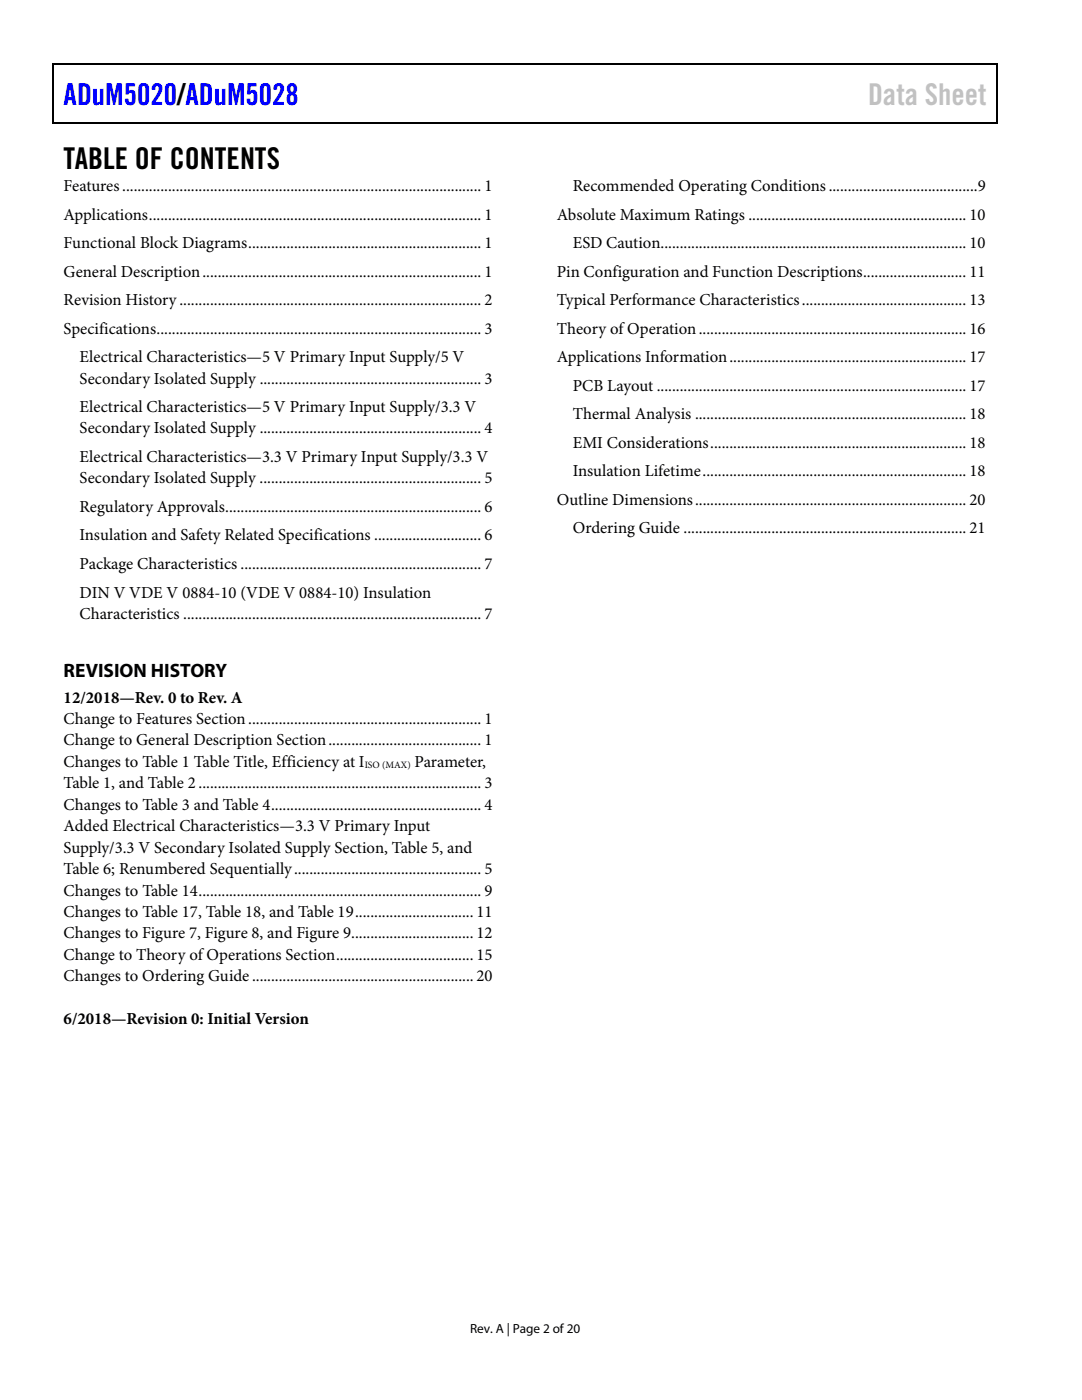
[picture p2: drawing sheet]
<svg xmlns="http://www.w3.org/2000/svg" width="216mm" height="279mm" viewBox="0 0 216 279" stroke-linecap="round" stroke-linejoin="round" font-family="sans-serif">
<defs><g id="words">
<text font-size="6" fill="#00f" x="12.7" y="21">ADuM5020/ADuM5028</text>
<text font-size="6" fill="#c1c1c1" x="173.2" y="21">Data Sheet</text>
<text font-size="6" x="12.7" y="33.6">TABLE OF CONTENTS</text>
<text font-size="3.9" x="12.7" y="135.1">REVISION HISTORY</text>
<g font-size="3.3">
<text x="12.7" y="38.1">Features.............................................................................................. 1</text>
<text x="114.3" y="38.1">Recommended Operating Conditions.......................................9</text>
<text x="12.7" y="43.8">Applications....................................................................................... 1</text>
<text x="111.1" y="43.8">Absolute Maximum Ratings ......................................................... 10</text>
<text x="12.7" y="49.5">Functional Block Diagrams............................................................. 1</text>
<text x="114.3" y="49.5">ESD Caution................................................................................ 10</text>
<text x="12.7" y="55.2">General Description......................................................................... 1</text>
<text x="111.1" y="55.2">Pin Configuration and Function Descriptions........................... 11</text>
<text x="12.7" y="60.9">Revision History............................................................................... 2</text>
<text x="111.1" y="60.9">Typical Performance Characteristics........................................... 13</text>
<text x="12.7" y="66.6">Specifications..................................................................................... 3</text>
<text x="111.1" y="66.6">Theory of Operation...................................................................... 16</text>
<text x="15.9" y="72.3">Electrical Characteristics—5 V Primary Input Supply/5 V</text>
<text x="15.9" y="76.5">Secondary Isolated Supply .......................................................... 3</text>
<text x="111.1" y="72.3">Applications Information.............................................................. 17</text>
<text x="114.3" y="78">PCB Layout ................................................................................. 17</text>
<text x="15.9" y="82.2">Electrical Characteristics—5 V Primary Input Supply/3.3 V</text>
<text x="114.3" y="83.7">Thermal Analysis ....................................................................... 18</text>
<text x="15.9" y="86.5">Secondary Isolated Supply .......................................................... 4</text>
<text x="114.3" y="89.3">EMI Considerations................................................................... 18</text>
<text x="15.9" y="92.2">Electrical Characteristics—3.3 V Primary Input Supply/3.3 V</text>
<text x="114.3" y="95">Insulation Lifetime..................................................................... 18</text>
<text x="15.9" y="96.5">Secondary Isolated Supply .......................................................... 5</text>
<text x="111.1" y="100.7">Outline Dimensions....................................................................... 20</text>
<text x="15.9" y="102.2">Regulatory Approvals................................................................... 6</text>
<text x="15.9" y="107.9">Insulation and Safety Related Specifications ............................ 6</text>
<text x="114.3" y="106.4">Ordering Guide .......................................................................... 21</text>
<text x="15.9" y="113.6">Package Characteristics ............................................................... 7</text>
<text x="15.9" y="119.3">DIN V VDE V 0884-10 (VDE V 0884-10) Insulation</text>
<text x="15.9" y="123.5">Characteristics .............................................................................. 7</text>
<text x="12.7" y="140.2">12/2018—Rev. 0 to Rev. A</text>
<text x="12.7" y="148.8">Change to General Description Section........................................ 1</text>
<text x="12.7" y="144.5">Change to Features Section............................................................. 1</text>
<text x="12.7" y="153">Changes to Table 1 Table Title, Efficiency at I</text>
<text x="82.7" y="153">Parameter,</text>
<text x="12.7" y="157.3">Table 1, and Table 2 .......................................................................... 3</text>
<text x="12.7" y="161.6">Changes to Table 3 and Table 4....................................................... 4</text>
<text x="12.7" y="165.9">Added Electrical Characteristics—3.3 V Primary Input</text>
<text x="12.7" y="170.2">Supply/3.3 V Secondary Isolated Supply Section, Table 5, and</text>
<text x="12.7" y="174.4">Table 6; Renumbered Sequentially................................................. 5</text>
<text x="12.7" y="178.7">Changes to Table 14.......................................................................... 9</text>
<text x="12.7" y="183">Changes to Table 17, Table 18, and Table 19............................... 11</text>
<text x="12.7" y="187.3">Changes to Figure 7, Figure 8, and Figure 9................................ 12</text>
<text x="12.7" y="191.6">Change to Theory of Operations Section.................................... 15</text>
<text x="12.7" y="195.8">Changes to Ordering Guide..........................................................20</text>
<text x="12.7" y="204.4">6/2018—Revision 0: Initial Version</text>
</g>
<text font-size="2.6" x="93.8" y="266">Rev. A | Page 2 of 20</text>
<text font-size="1.9" x="72.8" y="153.2">ISO (MAX)</text>
</g></defs>
<path d="M10.5 12.7h.3v1h-.3zM10.5 12.7h.3v.3h-.3zM133.3 12.7h.3v.3h-.3zM198.8 12.7h.2v1h-.2zM198.8 12.7h.2v.3h-.2zM10.5 24.4h.3v.3h-.3zM133.1 24.4h.2v.3h-.2zM198.8 24.4h.2v.3h-.2z" fill="#000"/>
<path d="M10.7 13.7v10.7M10.8 12.8h122.5M133.6 12.8h65.2M198.9 13.7v10.7M10.8 24.5h188" fill="none" stroke="#000" stroke-width=".25"/>
<use href="#words"/>
</svg>
